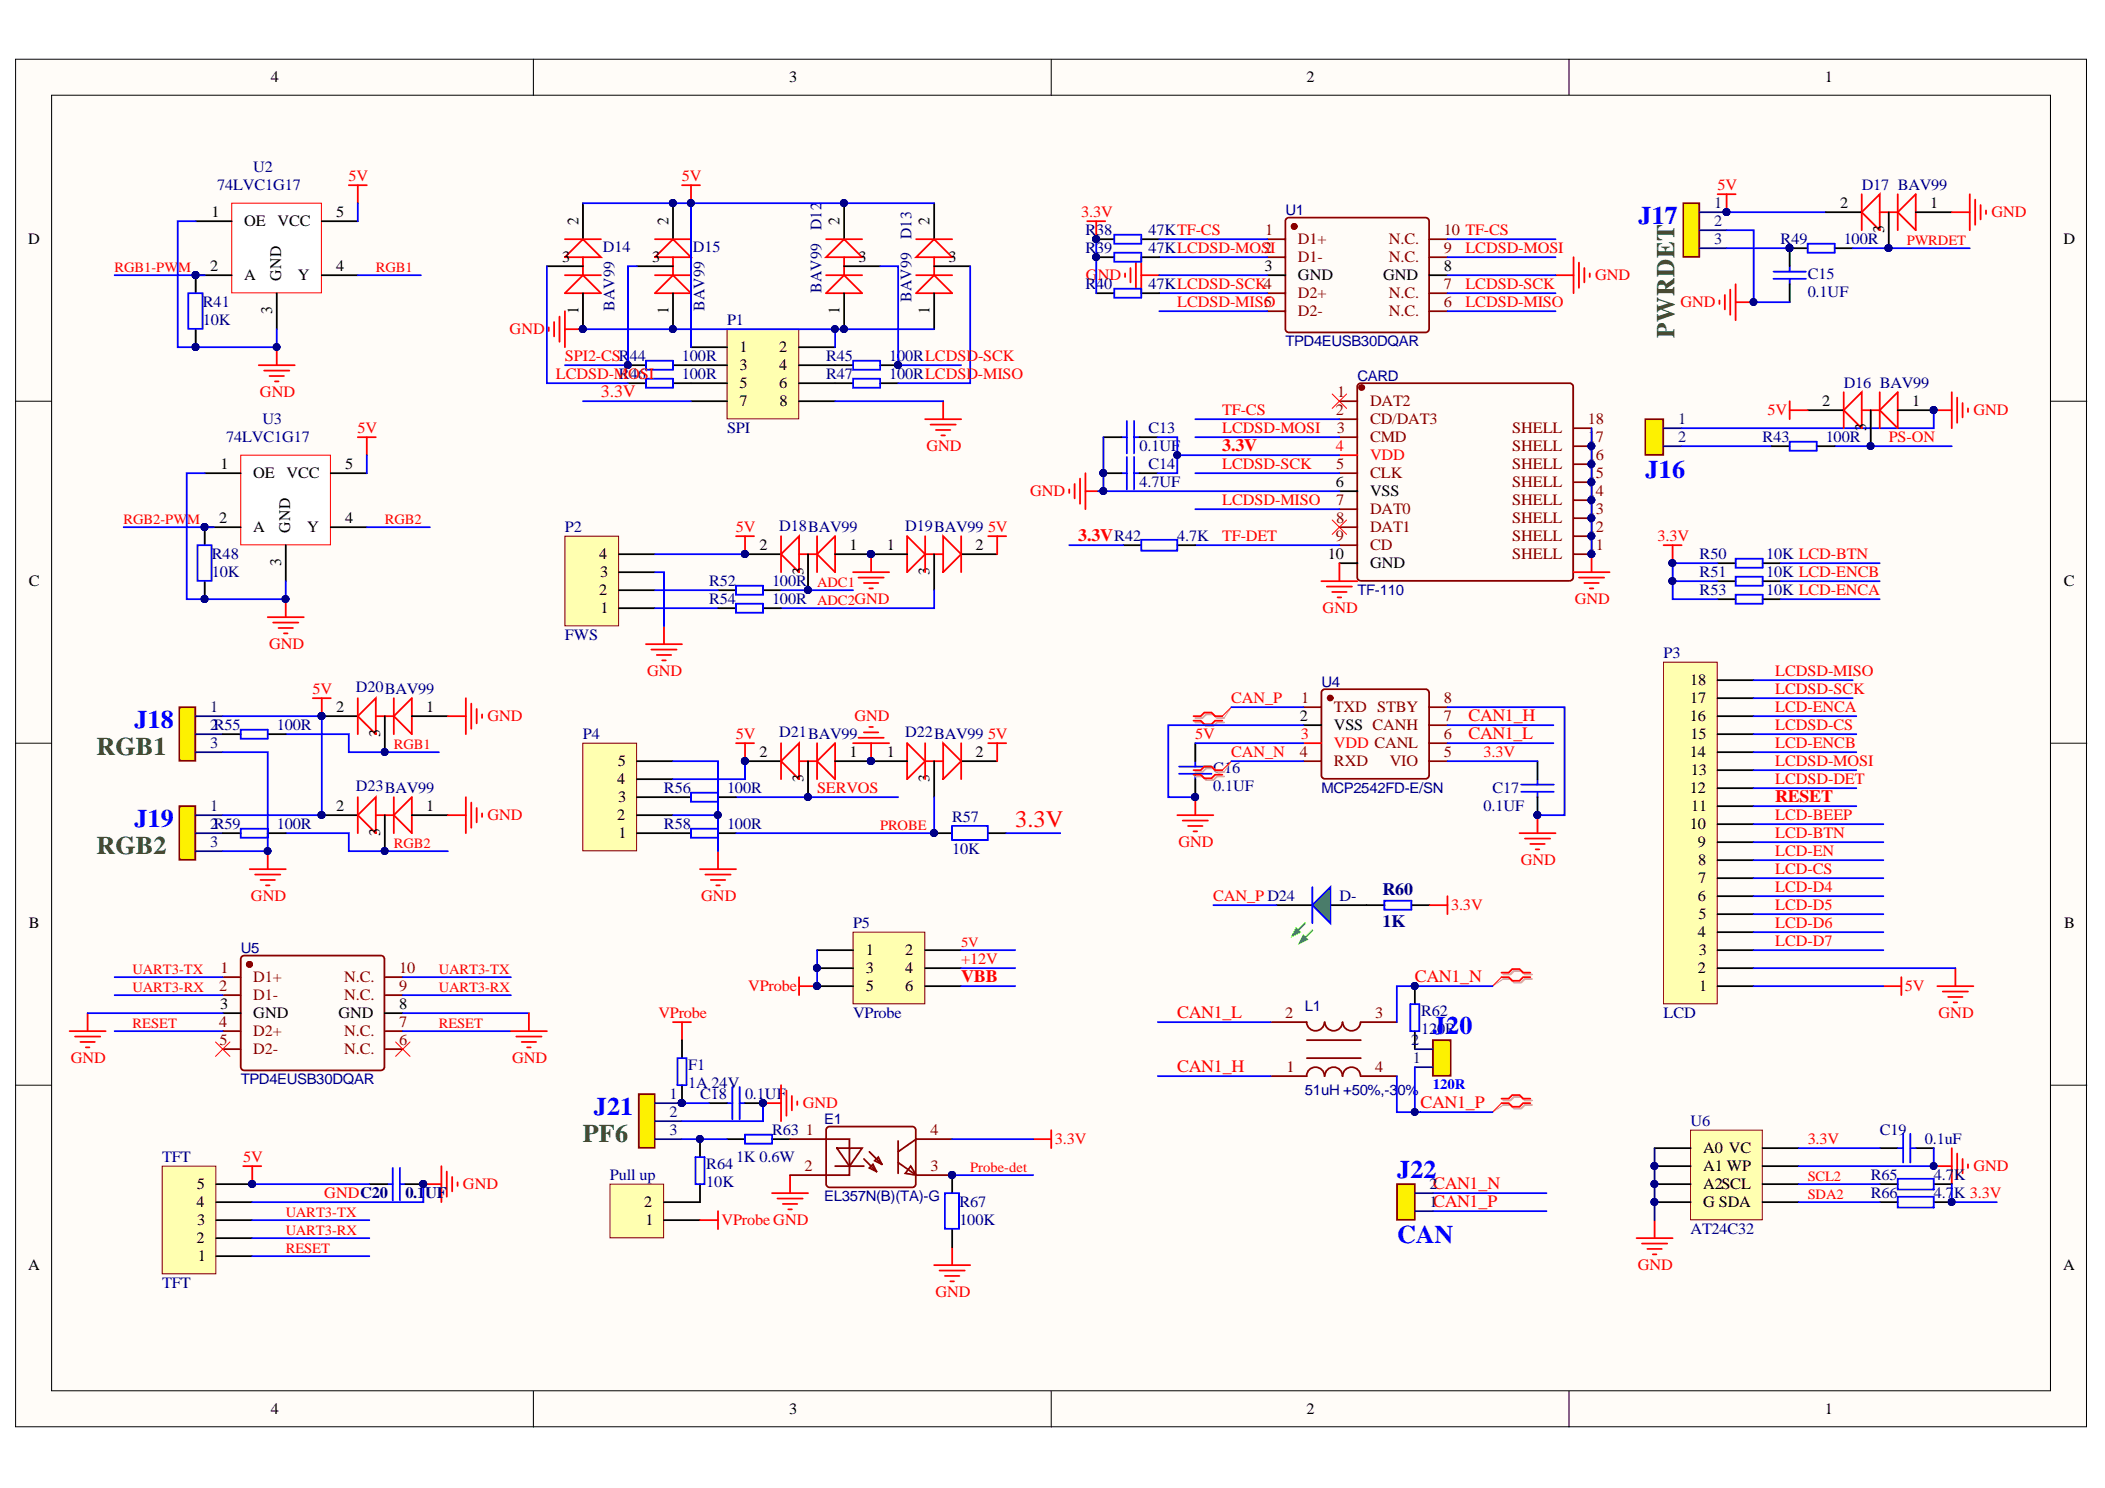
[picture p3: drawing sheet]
<svg xmlns="http://www.w3.org/2000/svg" width="297mm" height="210mm" viewBox="0 0 297 210" stroke-linecap="round" stroke-linejoin="round" font-family="sans-serif">
<defs><g id="words">
<g font-size="3.6" fill="#00f">
<text x="231.2" y="31.6">J17</text>
<text x="232.2" y="67.4">J16</text>
<text x="19" y="102.7">J18</text>
<text x="19" y="116.7">J19</text>
<text x="202.2" y="145.9">J20</text>
<text x="83.8" y="157.3">J21</text>
<text x="197.1" y="166.2">J22</text>
<text x="197.1" y="175.3">CAN</text>
</g>
<g font-size="3.6" fill="#008000">
<text x="236.3" y="47.7" transform="rotate(-90 236.3 47.7)">PWRDET</text>
<text x="13.6" y="106.5">RGB1</text>
<text x="13.6" y="120.5">RGB2</text>
<text x="82.3" y="161.1">PF6</text>
</g>
<text font-size="3.4" fill="#f00" x="143.3" y="116.7">3.3V</text>
<g font-size="2.5" fill="#f00">
<text x="84.8" y="56">3.3V</text>
<text x="172.5" y="63.7">3.3V</text>
<text x="152.2" y="76.4">3.3VR42</text>
<text x="207.2" y="101.7">CAN1_H</text>
<text x="207.2" y="104.3">CAN1_L</text>
<text x="250.5" y="113.2">RESET</text>
<text x="135.6" y="138.6">VBB</text>
<text x="166.1" y="143.6">CAN1_L</text>
<text x="199.7" y="138.6">CAN1_N</text>
<text x="166.1" y="151.3">CAN1_H</text>
<text x="200.4" y="156.3">CAN1_P</text>
</g>
<g font-size="2.5" fill="#000080">
<text x="195.1" y="126.3">R60</text>
<text x="195.1" y="130.8">1K</text>
</g>
<g font-size="2.3">
<text x="81.6" y="31.7" transform="rotate(-90 81.6 31.7)">2</text>
<text x="94.3" y="31.7" transform="rotate(-90 94.3 31.7)">2</text>
<text x="118.5" y="31.7" transform="rotate(-90 118.5 31.7)">2</text>
<text x="131.2" y="31.7" transform="rotate(-90 131.2 31.7)">2</text>
<text x="265.9" y="32.9" transform="rotate(-90 265.9 32.9)">3</text>
<text x="39.7" y="39.6" transform="rotate(-90 39.7 39.6)">GND</text>
<text x="38.4" y="44.3" transform="rotate(-90 38.4 44.3)">3</text>
<text x="81.6" y="44.3" transform="rotate(-90 81.6 44.3)">1</text>
<text x="94.3" y="44.3" transform="rotate(-90 94.3 44.3)">1</text>
<text x="118.5" y="44.3" transform="rotate(-90 118.5 44.3)">1</text>
<text x="131.2" y="44.3" transform="rotate(-90 131.2 44.3)">1</text>
<text x="263.3" y="60.8" transform="rotate(-90 263.3 60.8)">3</text>
<text x="40.9" y="75.1" transform="rotate(-90 40.9 75.1)">GND</text>
<text x="39.7" y="79.9" transform="rotate(-90 39.7 79.9)">3</text>
<text x="113.4" y="81.1" transform="rotate(-90 113.4 81.1)">3</text>
<text x="131.2" y="81.1" transform="rotate(-90 131.2 81.1)">3</text>
<text x="53.7" y="104" transform="rotate(-90 53.7 104)">3</text>
<text x="113.4" y="110.3" transform="rotate(-90 113.4 110.3)">3</text>
<text x="131.2" y="110.3" transform="rotate(-90 131.2 110.3)">3</text>
<text x="53.7" y="118" transform="rotate(-90 53.7 118)">3</text>
</g>
<g font-size="2.3" fill="#000080">
<text x="115.9" y="32.5" transform="rotate(-90 115.9 32.5)">D12</text>
<text x="128.6" y="33.7" transform="rotate(-90 128.6 33.7)">D13</text>
<text x="115.9" y="41.4" transform="rotate(-90 115.9 41.4)">BAV99</text>
<text x="86.7" y="43.9" transform="rotate(-90 86.7 43.9)">BAV99</text>
<text x="99.4" y="43.9" transform="rotate(-90 99.4 43.9)">BAV99</text>
<text x="128.6" y="42.6" transform="rotate(-90 128.6 42.6)">BAV99</text>
<text x="57.2" y="169.1">0.1</text>
<text x="60" y="169.1">UF</text>
</g>
<g font-size="2.2">
<text x="38.2" y="11.6">4</text>
<text x="111.4" y="11.6">3</text>
<text x="184.4" y="11.6">2</text>
<text x="257.5" y="11.6">1</text>
<text x="259.7" y="29.4">2</text>
<text x="272.4" y="29.4">1</text>
<text x="4" y="34.5">D</text>
<text x="29.9" y="30.7">1</text>
<text x="34.5" y="31.9">OE</text>
<text x="39.2" y="31.9">VCC</text>
<text x="47.4" y="30.7">5</text>
<text x="291.2" y="34.5">D</text>
<text x="29.6" y="38.3">2</text>
<text x="34.5" y="39.5">A</text>
<text x="42.1" y="39.5">Y</text>
<text x="47.4" y="38.3">4</text>
<text x="79.3" y="37">3</text>
<text x="92" y="37">3</text>
<text x="121.1" y="37">3</text>
<text x="133.9" y="37">3</text>
<text x="178.5" y="38.3">3</text>
<text x="183.2" y="39.5">GND</text>
<text x="195.2" y="39.5">GND</text>
<text x="203.7" y="38.3">8</text>
<text x="104.4" y="49.7">1</text>
<text x="104.4" y="52.2">3</text>
<text x="110" y="49.7">2</text>
<text x="110" y="52.2">4</text>
<text x="104.4" y="54.8">5</text>
<text x="104.4" y="57.3">7</text>
<text x="110" y="54.8">6</text>
<text x="110" y="57.3">8</text>
<text x="257.1" y="57.3">2</text>
<text x="269.8" y="57.3">1</text>
<text x="31.1" y="66.2">1</text>
<text x="35.7" y="67.5">OE</text>
<text x="40.4" y="67.5">VCC</text>
<text x="48.7" y="66.2">5</text>
<text x="188.5" y="68.7">6</text>
<text x="193.3" y="70">VSS</text>
<text x="30.9" y="73.8">2</text>
<text x="35.7" y="75.1">A</text>
<text x="43.3" y="75.1">Y</text>
<text x="48.7" y="73.8">4</text>
<text x="107.2" y="77.6">2</text>
<text x="119.9" y="77.6">1</text>
<text x="125.2" y="77.6">1</text>
<text x="137.7" y="77.6">2</text>
<text x="4.1" y="82.7">C</text>
<text x="84.5" y="84">2</text>
<text x="84.5" y="78.9">4</text>
<text x="84.7" y="81.4">3</text>
<text x="187.4" y="78.9">10</text>
<text x="193.3" y="80.2">GND</text>
<text x="291.3" y="82.7">C</text>
<text x="84.7" y="86.5">1</text>
<text x="47.4" y="100.5">2</text>
<text x="60.1" y="100.5">1</text>
<text x="183.4" y="101.7">2</text>
<text x="238.5" y="101.7">16</text>
<text x="238.5" y="99.2">17</text>
<text x="238.5" y="96.7">18</text>
<text x="107.2" y="106.8">2</text>
<text x="119.9" y="106.8">1</text>
<text x="125.2" y="106.8">1</text>
<text x="137.7" y="106.8">2</text>
<text x="188.2" y="103">VSS CANH</text>
<text x="238.5" y="106.8">14</text>
<text x="238.5" y="104.3">15</text>
<text x="87.1" y="110.6">4</text>
<text x="87.2" y="108.1">5</text>
<text x="87.2" y="113.2">3</text>
<text x="238.5" y="111.9">12</text>
<text x="238.6" y="109.4">13</text>
<text x="47.4" y="114.4">2</text>
<text x="60.1" y="114.4">1</text>
<text x="87.1" y="115.7">2</text>
<text x="87.3" y="118.3">1</text>
<text x="238.5" y="117">10</text>
<text x="238.7" y="114.4">11</text>
<text x="239.6" y="119.5">9</text>
<text x="239.6" y="124.6">7</text>
<text x="239.6" y="122.1">8</text>
<text x="4.1" y="130.9">B</text>
<text x="239.6" y="127.1">6</text>
<text x="239.7" y="129.7">5</text>
<text x="291.3" y="130.9">B</text>
<text x="122.2" y="134.8">1</text>
<text x="122.2" y="137.3">3</text>
<text x="127.8" y="134.8">2</text>
<text x="127.8" y="137.3">4</text>
<text x="239.6" y="137.3">2</text>
<text x="239.6" y="132.2">4</text>
<text x="239.7" y="134.8">3</text>
<text x="31" y="142.4">3</text>
<text x="35.7" y="143.6">GND</text>
<text x="47.8" y="143.6">GND</text>
<text x="56.3" y="142.4">8</text>
<text x="122.2" y="139.8">5</text>
<text x="127.8" y="139.8">6</text>
<text x="239.8" y="139.8">1</text>
<text x="27.8" y="167.8">5</text>
<text x="240.3" y="162.7">A0 VC</text>
<text x="240.3" y="165.2">A1 WP</text>
<text x="240.3" y="167.8">A2SCL</text>
<text x="27.7" y="170.3">4</text>
<text x="27.8" y="172.8">3</text>
<text x="90.9" y="170.3">2</text>
<text x="91.1" y="172.8">1</text>
<text x="240.3" y="170.3">G SDA</text>
<text x="4" y="179.2">A</text>
<text x="27.7" y="175.4">2</text>
<text x="27.9" y="177.9">1</text>
<text x="291.1" y="179.2">A</text>
<text x="38.2" y="199.5">4</text>
<text x="111.4" y="199.5">3</text>
<text x="184.4" y="199.5">2</text>
<text x="257.5" y="199.5">1</text>
</g>
<g font-size="2.2" fill="#000080">
<text x="30.7" y="26.8">74LVC1G17</text>
<text x="35.7" y="24.3">U2</text>
<text x="262.7" y="26.8">D17 BAV99</text>
<text x="85.1" y="35.5">D14</text>
<text x="97.8" y="35.5">D15</text>
<text x="153.2" y="33.2">R38</text>
<text x="153.2" y="35.7">R39</text>
<text x="162.1" y="33.2">47KTF-CS</text>
<text x="162.1" y="35.7">47KLCDSD-MOSI</text>
<text x="251.3" y="34.5">R49</text>
<text x="260.2" y="34.5">100R</text>
<text x="153.2" y="40.8">R40</text>
<text x="162.1" y="40.8">47KLCDSD-SCK4</text>
<text x="255.1" y="39.3">C15</text>
<text x="255.1" y="41.8">0.1UF</text>
<text x="28.6" y="45.9">10K</text>
<text x="28.6" y="43.4">R41</text>
<text x="102.6" y="45.9">P1</text>
<text x="87.3" y="53.5">R46</text>
<text x="96.2" y="51">100R</text>
<text x="96.2" y="53.5">100R</text>
<text x="116.6" y="51">R45</text>
<text x="116.6" y="53.5">R47</text>
<text x="125.5" y="51">100RLCDSD-SCK</text>
<text x="125.5" y="53.5">100RLCDSD-MISO</text>
<text x="37" y="59.9">U3</text>
<text x="260.2" y="54.8">D16 BAV99</text>
<text x="31.9" y="62.4">74LVC1G17</text>
<text x="102.6" y="61.1">SPI</text>
<text x="160.8" y="63.7">0.1UF</text>
<text x="162.1" y="61.1">C13</text>
<text x="248.7" y="62.4">R43</text>
<text x="257.6" y="62.4">100R</text>
<text x="160.8" y="68.7">4.7UF</text>
<text x="162.1" y="66.2">C14</text>
<text x="79.7" y="75.1">P2</text>
<text x="110" y="74.8">D18BAV99</text>
<text x="127.8" y="74.8">D19BAV99</text>
<text x="166.1" y="76.4">4.7K</text>
<text x="29.9" y="81.4">10K</text>
<text x="29.9" y="78.9">R48</text>
<text x="100" y="82.7">R52</text>
<text x="108.9" y="82.7">100R</text>
<text x="239.8" y="78.9">R50</text>
<text x="239.8" y="81.4">R51</text>
<text x="239.8" y="84">R53</text>
<text x="249.2" y="78.9">10K LCD-BTN</text>
<text x="249.2" y="81.4">10K LCD-ENCB</text>
<text x="249.2" y="84">10K LCD-ENCA</text>
<text x="100" y="85.2">R54</text>
<text x="108.9" y="85.2">100R</text>
<text x="79.7" y="90.3">FWS</text>
<text x="234.8" y="92.9">P3</text>
<text x="50.2" y="97.7">D20BAV99</text>
<text x="39.1" y="103">100R</text>
<text x="82.3" y="104.3">P4</text>
<text x="110" y="104">D21BAV99</text>
<text x="127.8" y="104">D22BAV99</text>
<text x="50.2" y="111.7">D23BAV99</text>
<text x="93.7" y="111.9">R56</text>
<text x="102.6" y="111.9">100R</text>
<text x="171.2" y="109.1">C16</text>
<text x="171.2" y="111.7">0.1UF</text>
<text x="210.6" y="111.9">C17</text>
<text x="39.1" y="117">100R</text>
<text x="93.7" y="117">R58</text>
<text x="102.6" y="117">100R</text>
<text x="134.4" y="116">R57</text>
<text x="209.3" y="114.4">0.1UF</text>
<text x="134.4" y="120.5">10K</text>
<text x="120.4" y="130.9">P5</text>
<text x="189" y="127.1">D-</text>
<text x="120.4" y="143.6">VProbe</text>
<text x="200.5" y="143.4">R62</text>
<text x="234.8" y="143.6">LCD</text>
<text x="200.5" y="145.9">120R</text>
<text x="97.1" y="151">F1</text>
<text x="97.1" y="153.5">1A 24V</text>
<text x="98.8" y="155.1">C18</text>
<text x="105.1" y="155.1">0.1UF</text>
<text x="108.9" y="160.1">R63</text>
<text x="238.6" y="158.9">U6</text>
<text x="265.3" y="160.1">C19</text>
<text x="271.6" y="161.4">0.1uF</text>
<text x="22.9" y="164">TFT</text>
<text x="86.1" y="166.5">Pull up</text>
<text x="99.7" y="165">R64</text>
<text x="99.7" y="167.5">10K</text>
<text x="103.9" y="164">1K 0.6W</text>
<text x="264" y="166.5">R65</text>
<text x="272.9" y="166.5">4.7</text>
<text x="275.7" y="166.5">K</text>
<text x="135.4" y="172.8">100K</text>
<text x="135.4" y="170.3">R67</text>
<text x="264" y="169">R66</text>
<text x="272.9" y="169">4.7</text>
<text x="275.7" y="169">K 3.3V</text>
<text x="238.6" y="174.1">AT24C32</text>
<text x="22.9" y="181.7">TFT</text>
</g>
<g font-size="2.2" fill="#f00">
<text x="49.2" y="25.6">5V</text>
<text x="96.2" y="25.6">5V</text>
<text x="242.4" y="26.8">5V</text>
<text x="152.6" y="30.7">3.3V</text>
<text x="206.8" y="35.7">LCDSD-MOSI</text>
<text x="281" y="30.7">GND</text>
<text x="153.2" y="39.5">GND</text>
<text x="206.8" y="40.8">LCDSD-SCK</text>
<text x="225.1" y="39.5">GND</text>
<text x="71.9" y="47.2">GND</text>
<text x="166.1" y="43.4">LCDSD-MISO</text>
<text x="206.8" y="43.4">LCDSD-MISO</text>
<text x="237.1" y="43.4">GND</text>
<text x="78.4" y="53.5">LCDSD-MOSI</text>
<text x="79.7" y="51">SPI2-CSR44</text>
<text x="36.7" y="56">GND</text>
<text x="172.5" y="58.6">TF-CS</text>
<text x="249.4" y="58.6">5V</text>
<text x="278.5" y="58.6">GND</text>
<text x="50.5" y="61.1">5V</text>
<text x="130.7" y="63.7">GND</text>
<text x="172.5" y="61.1">LCDSD-MOSI</text>
<text x="188.5" y="63.7">4</text>
<text x="193.3" y="64.9">VDD</text>
<text x="266.5" y="62.4">PS-ON</text>
<text x="145.4" y="70">GND</text>
<text x="172.5" y="71.3">LCDSD-MISO</text>
<text x="172.5" y="66.2">LCDSD-SCK</text>
<text x="103.8" y="75.1">5V</text>
<text x="139.4" y="75.1">5V</text>
<text x="172.5" y="76.4">TF-DET</text>
<text x="233.9" y="76.4">3.3V</text>
<text x="186.6" y="86.5">GND</text>
<text x="222.2" y="85.2">GND</text>
<text x="38" y="91.6">GND</text>
<text x="91.3" y="95.4">GND</text>
<text x="250.5" y="95.4">LCDSD-MISO</text>
<text x="44.1" y="97.9">5V</text>
<text x="68.8" y="101.7">GND</text>
<text x="120.6" y="101.7">GND</text>
<text x="173.8" y="99.2">CAN_P</text>
<text x="250.5" y="97.9">LCDSD-SCK</text>
<text x="250.5" y="100.5">LCD-ENCA</text>
<text x="103.8" y="104.3">5V</text>
<text x="139.4" y="104.3">5V</text>
<text x="168.7" y="104.3">5V</text>
<text x="173.8" y="106.8">CAN_N</text>
<text x="183.5" y="104.3">3</text>
<text x="188.2" y="105.6">VDD CANL</text>
<text x="209.3" y="106.8">3.3V</text>
<text x="250.5" y="103">LCDSD-CS</text>
<text x="250.5" y="105.6">LCD-ENCB</text>
<text x="115.3" y="111.9">SERVOS</text>
<text x="250.5" y="108.1">LCDSD-MOSI</text>
<text x="250.5" y="110.6">LCDSD-DET</text>
<text x="68.8" y="115.7">GND</text>
<text x="166.3" y="119.5">GND</text>
<text x="250.5" y="115.7">LCD-BEEP</text>
<text x="250.5" y="118.3">LCD-BTN</text>
<text x="214.6" y="122.1">GND</text>
<text x="250.5" y="120.8">LCD-EN</text>
<text x="250.5" y="123.3">LCD-CS</text>
<text x="250.5" y="125.9">LCD-D4</text>
<text x="35.4" y="127.1">GND</text>
<text x="99" y="127.1">GND</text>
<text x="171.2" y="127.1">CAN_P D24</text>
<text x="204.8" y="128.4">3.3V</text>
<text x="250.5" y="128.4">LCD-D5</text>
<text x="250.5" y="130.9">LCD-D6</text>
<text x="135.6" y="136">+12V</text>
<text x="250.5" y="133.5">LCD-D7</text>
<text x="92.9" y="143.6">VProbe</text>
<text x="105.6" y="139.8">VProbe</text>
<text x="268.8" y="139.8">5V</text>
<text x="273.6" y="143.6">GND</text>
<text x="10" y="150">GND</text>
<text x="72.3" y="150">GND</text>
<text x="113.3" y="156.3">GND</text>
<text x="148.8" y="161.4">3.3V</text>
<text x="255.1" y="161.4">3.3V</text>
<text x="34.3" y="164">5V</text>
<text x="65.3" y="167.8">GND</text>
<text x="278.5" y="165.2">GND</text>
<text x="45.8" y="169">GNDC20</text>
<text x="101.8" y="172.8">VProbe GND</text>
<text x="231.1" y="179.2">GND</text>
<text x="132" y="183">GND</text>
</g>
<g font-size="2.2" fill="#11037f">
<text x="241.9" y="29.4">1</text>
<text x="241.9" y="31.9">2</text>
<text x="241.9" y="34.5">3</text>
<text x="236.8" y="59.9">1</text>
<text x="236.8" y="62.4">2</text>
<text x="29.6" y="100.5">1</text>
<text x="29.6" y="103">2R55</text>
<text x="29.6" y="105.6">3</text>
<text x="29.6" y="114.4">1</text>
<text x="29.6" y="117">2R59</text>
<text x="29.6" y="119.5">3</text>
<text x="199.1" y="147.5">2</text>
<text x="199.3" y="150">1</text>
<text x="94.5" y="155.1">1</text>
<text x="94.5" y="157.6">2</text>
<text x="94.5" y="160.1">3</text>
<text x="201.7" y="167.8">2CAN1_N</text>
<text x="201.7" y="170.3">1CAN1_P</text>
</g>
<g font-size="2.2" fill="#800">
<text x="178.3" y="35.7">2</text>
<text x="178.5" y="33.2">1</text>
<text x="183.2" y="34.5">D1+</text>
<text x="196" y="34.5">N.C.</text>
<text x="203.7" y="35.7">9</text>
<text x="203.7" y="33.2">10 TF-CS</text>
<text x="183.2" y="37">D1-</text>
<text x="196" y="37">N.C.</text>
<text x="203.7" y="40.8">7</text>
<text x="178.4" y="43.4">5</text>
<text x="183.2" y="42.1">D2+</text>
<text x="183.2" y="44.6">D2-</text>
<text x="196" y="44.6">N.C.</text>
<text x="196" y="42.1">N.C.</text>
<text x="203.7" y="43.4">6</text>
<text x="188.5" y="58.6">2</text>
<text x="188.7" y="56">1</text>
<text x="193.3" y="57.3">DAT2</text>
<text x="193.3" y="59.9">CD/DAT3</text>
<text x="224.1" y="59.9">18</text>
<text x="188.6" y="61.1">3</text>
<text x="193.3" y="62.4">CMD</text>
<text x="213.4" y="63.7">SHELL</text>
<text x="213.4" y="61.1">SHELL</text>
<text x="224.1" y="64.9">1</text>
<text x="224.1" y="62.4">1</text>
<text x="225.2" y="64.9">6</text>
<text x="225.2" y="62.4">7</text>
<text x="188.5" y="71.3">7</text>
<text x="188.6" y="66.2">5</text>
<text x="193.3" y="67.5">CLK</text>
<text x="213.4" y="71.3">SHELL</text>
<text x="213.4" y="68.7">SHELL</text>
<text x="213.4" y="66.2">SHELL</text>
<text x="224.1" y="70">1</text>
<text x="224.1" y="67.5">1</text>
<text x="225.2" y="70">4</text>
<text x="225.2" y="67.5">5</text>
<text x="188.5" y="76.4">9</text>
<text x="188.5" y="73.8">8</text>
<text x="193.3" y="72.6">DAT0</text>
<text x="193.3" y="75.1">DAT1</text>
<text x="193.3" y="77.6">CD</text>
<text x="213.4" y="76.4">SHELL</text>
<text x="213.4" y="73.8">SHELL</text>
<text x="224.1" y="77.6">1</text>
<text x="224.1" y="75.1">1</text>
<text x="224.1" y="72.6">1</text>
<text x="225.2" y="77.6">1</text>
<text x="225.2" y="75.1">2</text>
<text x="225.2" y="72.6">3</text>
<text x="213.4" y="78.9">SHELL</text>
<text x="183.6" y="99.2">1</text>
<text x="188.2" y="100.5">TXD STBY</text>
<text x="203.7" y="101.7">7</text>
<text x="203.7" y="99.2">8</text>
<text x="183.4" y="106.8">4</text>
<text x="203.7" y="106.8">5</text>
<text x="203.7" y="104.3">6</text>
<text x="188.2" y="108.1">RXD</text>
<text x="196.1" y="108.1">VIO</text>
<text x="31.1" y="137.3">1</text>
<text x="56.3" y="137.3">10</text>
<text x="30.9" y="139.8">2</text>
<text x="35.7" y="138.6">D1+</text>
<text x="35.7" y="141.1">D1-</text>
<text x="48.6" y="141.1">N.C.</text>
<text x="48.6" y="138.6">N.C.</text>
<text x="56.3" y="139.8">9</text>
<text x="181.4" y="143.6">2</text>
<text x="194.1" y="143.6">3</text>
<text x="30.9" y="144.9">4</text>
<text x="31" y="147.5">5</text>
<text x="35.7" y="146.2">D2+</text>
<text x="35.7" y="148.7">D2-</text>
<text x="48.6" y="148.7">N.C.</text>
<text x="48.6" y="146.2">N.C.</text>
<text x="56.3" y="147.5">6</text>
<text x="56.3" y="144.9">7</text>
<text x="181.6" y="151.3">1</text>
<text x="194.1" y="151.3">4</text>
<text x="113.7" y="160.1">1</text>
<text x="131.3" y="160.1">4</text>
<text x="113.5" y="165.2">2</text>
<text x="131.3" y="165.2">3</text>
</g>
<g font-size="2.1" fill="#000080">
<text x="181.4" y="30.3">U1</text>
<text x="181.4" y="48.9">TPD4EUSB30DQAR</text>
<text x="191.5" y="53.7">CARD</text>
<text x="191.5" y="83.9">TF-110</text>
<text x="186.5" y="96.8">U4</text>
<text x="186.5" y="111.8">MCP2542FD-E/SN</text>
<text x="34" y="134.4">U5</text>
<text x="184.1" y="142.5">L1</text>
<text x="34" y="153">TPD4EUSB30DQAR</text>
<text x="184.1" y="154.5">51uH +50%,-3</text>
<text x="197.2" y="154.5">0%</text>
<text x="116.3" y="158.5">E1</text>
<text x="116.3" y="169.5">EL357N(B)(TA)-G</text>
</g>
<g font-size="2" fill="#f00">
<text x="269.1" y="34.6">PWRDET</text>
<text x="16.2" y="38.4">RGB1-PW</text>
<text x="25.1" y="38.4">M</text>
<text x="53" y="38.4">RGB1</text>
<text x="17.4" y="73.9">RGB2-PW</text>
<text x="26.4" y="73.9">M</text>
<text x="54.3" y="73.9">RGB2</text>
<text x="115.3" y="82.8">ADC1</text>
<text x="115.3" y="85.3">ADC2GND</text>
<text x="55.6" y="105.7">RGB1</text>
<text x="55.6" y="119.6">RGB2</text>
<text x="124.2" y="117.1">PROBE</text>
<text x="18.7" y="137.4">UART3-TX</text>
<text x="61.9" y="137.4">UART3-TX</text>
<text x="135.6" y="133.6">5V</text>
<text x="18.7" y="139.9">UART3-RX</text>
<text x="61.9" y="139.9">UART3-RX</text>
<text x="18.7" y="145">RESET</text>
<text x="61.9" y="145">RESET</text>
<text x="136.9" y="165.3">Probe-det</text>
<text x="255.1" y="166.6">SCL2</text>
<text x="40.3" y="171.7">UART3-TX</text>
<text x="255.1" y="169.1">SDA2</text>
<text x="40.3" y="174.2">UART3-RX</text>
<text x="40.3" y="176.7">RESET</text>
</g>
<text font-size="2" fill="#00f" x="202.2" y="153.7">120R</text>
</g></defs>
<g fill="#fffcf8" stroke="#000" stroke-width=".14">
<path d="M2.2 8.4h292.2v192.9h-292.2z"/>
<path d="M7.3 13.4h282v182.8h-282z"/>
</g>
<path d="M75.3 8.4v5M148.3 8.4v5M221.4 8.4v5M2.2 56.6h5.1M289.4 56.6h5.1M2.2 104.8h5.1M289.4 104.8h5.1M2.2 153.1h5.1M289.4 153.1h5.1M75.3 196.2v5.1M148.3 196.2v5.1M221.4 196.2v5.1" fill="none" stroke="#000" stroke-width=".14"/>
<path d="M150.9 69v.5M151.6 68.3v2M152.4 67.5v3.6M153.2 66.8v5M153.2 69.3h2.5M103.9 104.8h2.5M105.1 104.8v2.6M98.8 122.6h5.1M99.5 123.4h3.6M100.3 124.1h2M101.1 124.9h.5M101.3 120.1v2.5" fill="none" stroke="#f00" stroke-width=".25"/>
<g fill="#000080" stroke="#000080" stroke-width=".14">
<circle cx="155.7" cy="69.3" r=".48"/>
<circle cx="154.7" cy="33.7" r=".48"/>
<circle cx="155.7" cy="66.7" r=".48"/>
<circle cx="131.8" cy="117.5" r=".48"/>
<circle cx="105.1" cy="107.3" r=".48"/>
</g>
<path d="M154.7 33.7h2.5M161 33.7h2.6M155.7 66.8h2.6M155.7 61.7h2.6M160.8 66.8h2.5M160.8 61.7h2.5M131.8 117.5h2.6M139.4 117.5h2.6" fill="none" stroke="#000" stroke-width=".25"/>
<path d="M157.2 33.1h3.8v1.3h-3.8zM159 59.4v4.6M160 59.4v4.6M158.3 66.8h.7M158.3 61.7h.7M159 64.5v4.5M160 66.8h.8M160 64.5v4.5M160 61.7h.8M134.3 116.5h5.1v2h-5.1z" fill="none" stroke="#00f" stroke-width=".25"/>
<path d="M82.2 104.8h7.6v15.2h-7.6z" fill="#ffffb0" stroke="#800000" stroke-width=".14"/>
<path d="M89.9 117.5h5.1M89.9 115h5.1M89.9 112.5h5.1M89.9 109.9h5.1M89.9 107.4h5.1" fill="none" stroke="#000" stroke-width=".25"/>
<path d="M35.2 122.6h5.1M36 123.4h3.6M36.8 124.1h2M37.5 124.9h.5M37.8 120.1v2.5" fill="none" stroke="#f00" stroke-width=".25"/>
<circle cx="37.8" cy="120" r=".48" fill="#000080" stroke="#000080" stroke-width=".14"/>
<path d="M25.3 99.8h2.3v7.5h-2.3z" fill="#fdf101" stroke="#800000" stroke-width=".25"/>
<path d="M27.6 101h3.8M27.6 103.6h3.8M27.6 106.1h3.8" fill="none" stroke="#11037f" stroke-width=".25"/>
<path d="M32.7 28.7h12.7v12.6h-12.7z" fill="#fff" stroke="#f00" stroke-width=".14"/>
<path d="M27.6 31.2h5.1M32.7 38.8h-5.1v2.6M45.4 31.2h5.1M45.4 38.8h5.1M27.6 46.4v2.6M39.1 41.4v5M242.4 79.4h2.5M248.7 79.4h2.6M242.4 82h2.5M242.4 84.5h2.5M248.7 82h2.6M248.7 84.5h2.6" fill="none" stroke="#000" stroke-width=".25"/>
<g fill="#000080" stroke="#000080" stroke-width=".14">
<circle cx="27.6" cy="38.8" r=".48"/>
<circle cx="27.6" cy="49" r=".48"/>
<circle cx="39" cy="49" r=".48"/>
<circle cx="45.4" cy="101" r=".49"/>
<circle cx="236" cy="79.4" r=".49"/>
</g>
<path d="M26.6 41.4h2v5h-2zM244.9 78.8h3.8v1.3h-3.8zM244.9 81.4h3.8v1.2h-3.8zM244.9 83.9h3.8v1.3h-3.8z" fill="none" stroke="#00f" stroke-width=".25"/>
<path d="M49.2 26.1h2.6M50.5 26.1v2.6M36.5 51.5h5.1M37.3 52.3h3.5M38 53h2.1M38.8 53.8h.5M39.1 49v2.5M234.8 76.9h2.5M236 76.9v2.5M44.1 98.5h2.6M45.4 98.5v2.5" fill="none" stroke="#f00" stroke-width=".25"/>
<path d="M25.3 113.7h2.3v7.6h-2.3z" fill="#fdf101" stroke="#800000" stroke-width=".25"/>
<path d="M27.6 115h3.8M27.6 117.5h3.8M27.6 120.1h3.8" fill="none" stroke="#11037f" stroke-width=".25"/>
<path d="M34 64.2h12.6v12.7h-12.6z" fill="#fff" stroke="#f00" stroke-width=".14"/>
<path d="M28.9 66.8h5.1M34 74.4h-5.1v2.5M40.3 76.9v5.1M46.7 66.8h5.1M46.7 74.4h5.1M28.9 82v2.5" fill="none" stroke="#000" stroke-width=".25"/>
<g fill="#000080" stroke="#000080" stroke-width=".14">
<circle cx="28.9" cy="74.3" r=".48"/>
<circle cx="28.9" cy="84.5" r=".48"/>
<circle cx="40.3" cy="84.5" r=".49"/>
</g>
<path d="M27.9 76.9h2v5h-2z" fill="none" stroke="#00f" stroke-width=".25"/>
<path d="M50.5 61.7h2.5M51.8 61.7v2.5M37.8 87.1h5.1M38.5 87.8h3.6M39.3 88.6h2M40.1 89.3h.5M40.3 84.5v2.6" fill="none" stroke="#f00" stroke-width=".25"/>
<path d="M90.1 154.3h2.3v7.6h-2.3z" fill="#fdf101" stroke="#800000" stroke-width=".25"/>
<path d="M92.4 155.6h3.8M92.4 158.2h3.8M92.4 160.7h3.8" fill="none" stroke="#11037f" stroke-width=".25"/>
<g fill="#000080" stroke="#000080" stroke-width=".14">
<circle cx="96.2" cy="155.6" r=".49"/>
<circle cx="107.6" cy="155.6" r=".48"/>
</g>
<path d="M100 155.6h2.6M105.1 155.6h2.6M102.6 160.7h2.5M108.9 160.7h2.6" fill="none" stroke="#000" stroke-width=".25"/>
<path d="M102.6 155.6h.8M103.4 153.3v4.6M104.4 155.6h.7M104.4 153.3v4.6M105.1 160.1h3.8v1.2h-3.8z" fill="none" stroke="#00f" stroke-width=".25"/>
<path d="M232.2 59.1h2.5v5.1h-2.5z" fill="#fdf101" stroke="#800000" stroke-width=".25"/>
<path d="M234.8 60.4h2.5M234.8 62.9h2.5" fill="none" stroke="#11037f" stroke-width=".25"/>
<path d="M272.9 57.9h2.5M275.4 55.3v5.1M276.2 56.1v3.5M276.9 56.8v2.1M277.7 57.6v.5" fill="none" stroke="#f00" stroke-width=".25"/>
<circle cx="272.8" cy="57.8" r=".48" fill="#000080" stroke="#000080" stroke-width=".14"/>
<path d="M79.7 75.6h7.6v12.7h-7.6z" fill="#ffffb0" stroke="#800000" stroke-width=".14"/>
<path d="M87.3 78.2h5.1M87.3 85.8h5.1M87.3 83.3h5.1M87.3 80.7h5.1" fill="none" stroke="#000" stroke-width=".25"/>
<g fill="none" stroke="#f00" stroke-width=".25">
<path d="M96.2 26.1h2.6M97.5 26.1v2.6M77.4 46.2v.5M78.2 45.4v2.1M79 44.7v3.5M79.7 43.9v5.1M79.7 46.4h2.6M130.5 59.1h5.1M131.3 59.9h3.6M133.1 56.6v2.5M132.1 60.7h2M132.8 61.4h.5"/>
<path d="M91.2 90.9h5M91.9 91.6h3.6M92.7 92.4h2M93.4 93.2h.5M93.7 88.3v2.6"/>
</g>
<g fill="#000080" stroke="#000080" stroke-width=".14">
<circle cx="97.5" cy="28.6" r=".48"/>
<circle cx="82.2" cy="46.4" r=".48"/>
</g>
<path d="M102.6 46.4h10.1v12.7h-10.1z" fill="#ffffb0" stroke="#800000" stroke-width=".14"/>
<g fill="none" stroke="#000" stroke-width=".25">
<path d="M97.5 49h5.1M97.5 51.5h5.1M97.5 54.1h5.1M97.5 56.6h5.1M112.8 49h5M112.8 51.5h5M112.8 54.1h5M112.8 56.6h5M189 69.3h2.5M189 79.4h2.5M98.8 160.7v2.5M98.8 167v2.6"/>
<path d="M134.4 165.8v2.5M134.4 173.4v2.5"/>
</g>
<g fill="none" stroke="#800" stroke-width=".25">
<path d="M189 56.6h2.5M189 59.1h2.5M191.6 54.3l.4-.2h29.7l.3 .5-.1 27.1-.4 .2h-29.7l-.3-.5zM189 61.7h2.5M189 66.8h2.5M189 71.8h2.5M189 74.4h2.5M189 76.9h2.5M222 78.2h2.6M222 75.6h2.6M222 73.1h2.6M222 70.6h2.6"/>
<path d="M222 68h2.6M222 65.5h2.6M222 62.9h2.6M222 60.4h2.6M116.6 159.2l.5-.3 11.9 .1 .2 .4v7.8l-.5 .3-11.9-.1-.2-.4zM111.5 160.7h8.4v5.1h-8.4M117.8 164.5h4.1M118.1 162h3.6l-1.8 2.5zM121.9 163.5l1.8 1.8M122.7 164.8l.5-.6 .5 1.1zM122.7 162.5l1.7 1.7M123.4 163.7l.5-.5 .5 1z"/>
<path d="M126.7 164l2.6 1.8M126.7 160.9v4.6M128.5 164.5l.8 1.3-1.5-.3zM129.3 165.8h5.1M134.4 160.7h-5.1l-2.6 1.8"/>
</g>
<circle cx="192.1" cy="54.7" r=".36" fill="#800" stroke="#800" stroke-width=".25"/>
<g fill="none" stroke="#f00" stroke-width=".25">
<path d="M189 64.2h2.5M189 79.4v2.6M224.6 78.2v2.5M186.5 82h5M187.2 82.7h3.6M188 83.5h2M188.7 84.3h.6M222 80.7h5.1M222.8 81.5h3.6M223.6 82.2h2M224.3 83h.5M107.7 155.6h2.5"/>
<path d="M110.2 153.1v5.1M111 153.8v3.6M111.7 154.6v2M112.5 155.4v.5M148.3 159.4v2.6M108.9 168.3h5.1M109.7 169.1h3.6M110.5 169.8h2M111.2 170.6h.5M111.5 165.8v2.5M131.8 178.5h5.1M132.6 179.2h3.5"/>
<path d="M133.3 180h2.1M134.4 175.9v2.6M145.8 160.7h2.5M134.1 180.8h.5"/>
</g>
<g fill="#000080" stroke="#000080" stroke-width=".14">
<circle cx="224.6" cy="78.2" r=".48"/>
<circle cx="224.6" cy="75.6" r=".48"/>
<circle cx="224.6" cy="73.1" r=".48"/>
<circle cx="224.6" cy="70.5" r=".48"/>
<circle cx="224.6" cy="68" r=".48"/>
<circle cx="224.6" cy="65.5" r=".48"/>
<circle cx="224.6" cy="62.9" r=".48"/>
<circle cx="107.6" cy="155.6" r=".48"/>
<circle cx="134.3" cy="165.7" r=".48"/>
<circle cx="98.8" cy="160.7" r=".48"/>
</g>
<path d="M188 55.6l2 2M190 55.6l-2 2M188 73.4l2 2M190 73.4l-2 2" fill="none" stroke="#f00" stroke-width=".14"/>
<path d="M98.1 163.2h1.3v3.8h-1.3zM133.3 168.3h2v5h-2z" fill="none" stroke="#00f" stroke-width=".25"/>
<path d="M86.1 167h7.5v7.6h-7.5z" fill="#ffffb0" stroke="#800000" stroke-width=".14"/>
<path d="M52.1 167h2.6M57.2 167h2.5M93.7 172.1h5.1M93.7 169.6h5.1" fill="none" stroke="#000" stroke-width=".25"/>
<path d="M34.3 164.5h2.6M35.6 164.5v2.5M59.7 167h2.6M62.3 164.5v5.1M63 165.3v3.5M63.8 166v2.1M64.6 166.8v.5" fill="none" stroke="#f00" stroke-width=".25"/>
<g fill="#000080" stroke="#000080" stroke-width=".14">
<circle cx="59.7" cy="167" r=".48"/>
<circle cx="35.6" cy="167" r=".48"/>
</g>
<path d="M54.7 167h.7M55.4 164.8v4.5M56.4 167h.8M56.4 164.8v4.5" fill="none" stroke="#00f" stroke-width=".25"/>
<path d="M22.9 164.5h7.6v15.2h-7.6z" fill="#ffffb0" stroke="#800000" stroke-width=".14"/>
<path d="M30.5 177.2h5.1M30.5 174.7h5.1M30.5 172.1h5.1M30.5 169.6h5.1M30.5 167h5.1" fill="none" stroke="#000" stroke-width=".25"/>
<circle cx="35.6" cy="167" r=".48" fill="#000080" stroke="#000080" stroke-width=".14"/>
<path d="M230.9 174.7h5.1M231.7 175.4h3.6M232.5 176.2h2M233.2 176.9h.5M233.5 172.1v2.6" fill="none" stroke="#f00" stroke-width=".25"/>
<path d="M238.6 159.4h10.1v12.7h-10.1z" fill="#ffffb0" stroke="#800000" stroke-width=".14"/>
<g fill="none" stroke="#000" stroke-width=".25">
<path d="M168.7 104.8v2.6M168.7 109.9v2.6M183.9 102.3h2.6M217 107.4v2.5M217 112.5v2.5M199.7 139.1v2.6M199.7 145.5v2.5M233.5 162h5.1M233.5 164.5h5.1M233.5 167h5.1M233.5 169.6h5.1M248.7 162h5.1"/>
<path d="M248.7 164.5h5.1M248.7 167h5.1M248.7 169.6h5.1M265.3 162h2.5M265.3 167h2.5M265.3 169.6h2.5M270.3 162h2.6M272.9 167h2.5M272.9 169.6h2.5"/>
</g>
<g fill="#000080" stroke="#000080" stroke-width=".14">
<circle cx="233.5" cy="164.5" r=".48"/>
<circle cx="233.5" cy="167" r=".48"/>
<circle cx="233.5" cy="169.6" r=".48"/>
<circle cx="272.8" cy="164.5" r=".48"/>
<circle cx="275.4" cy="169.6" r=".48"/>
<circle cx="199.6" cy="139.1" r=".48"/>
<circle cx="168.6" cy="112.4" r=".49"/>
<circle cx="216.9" cy="115" r=".48"/>
</g>
<g fill="none" stroke="#f00" stroke-width=".25">
<path d="M166.1 115h5.1M166.9 115.8h3.6M167.7 116.5h2M168.4 101.7h1l.5 .5h1.1l.5-.5h1M168.4 101h1l.5-.5h1.1l.5 .5h1M168.4 109.3h1l.5 .5h1.1l.5-.5h1M168.4 108.6h1l.5-.5h1.1l.5 .5h1M168.4 117.3h.5M168.7 112.5v2.5M183.9 104.8h2.6M214.4 117.5h5.1M215.2 118.3h3.5"/>
<path d="M215.9 119.1h2.1M216.7 119.8h.5M217 115v2.5M211.9 137.2h1l.5-.5h1l.5 .5h1M211.9 137.8h1l.5 .6h1l.5-.6h1M211.9 155h1l.5-.5h1l.5 .5h1M211.9 155.6h1l.5 .5h1l.5-.5h1M272.9 164.5h2.5M275.4 162v5M276.2 162.7v3.6M276.9 163.5v2M277.7 164.2v.6"/>
</g>
<g fill="none" stroke="#00f" stroke-width=".25">
<path d="M166.4 109.2h4.6M166.4 108.1h4.6M168.7 107.4v.7M168.7 109.2v.7M214.7 111.7h4.5M214.7 110.7h4.5M217 109.9v.8M217 111.7v.8M199 141.7h1.3v3.8h-1.3zM268.6 159.9v4.1M269.6 159.9v4.1M267.8 166.3h5.1v1.5h-5.1z"/>
<path d="M267.8 168.8h5.1v1.5h-5.1zM267.8 162h.8M269.6 162h.7"/>
</g>
<g fill="none" stroke="#800" stroke-width=".25">
<path d="M183.9 99.8h2.6M186.5 97.5l.5-.3 14.4 .1 .3 .4-.1 11.9-.4 .3-14.5-.1-.2-.4zM201.7 99.8h2.6M183.9 107.4h2.6M201.7 107.4h2.6M201.7 104.8h2.6M201.7 102.3h2.6M179.3 151.8h5.1M179.3 144.2h5.1M184.4 149.3h7.6M184.4 146.7h7.6M186.9 151.8a1.26 1.26 0 0 0-1.3-1.3 1.26 1.26 0 0 0-1.2 1.3"/>
<path d="M186.9 144.2a1.26 1.26 0 0 1-1.3 1.2 1.26 1.26 0 0 1-1.2-1.2M189.4 151.8a1.25 1.25 0 0 0-1.2-1.3 1.25 1.25 0 0 0-1.3 1.3M189.4 144.2a1.25 1.25 0 0 1-1.2 1.2 1.25 1.25 0 0 1-1.3-1.2M192 151.8a1.26 1.26 0 0 0-1.3-1.3 1.26 1.26 0 0 0-1.2 1.3M192 144.2a1.26 1.26 0 0 1-1.3 1.2 1.26 1.26 0 0 1-1.2-1.2M192 151.8h5.1M192 144.2h5.1"/>
</g>
<circle cx="187.7" cy="98.5" r=".36" fill="#800" stroke="#800" stroke-width=".25"/>
<path d="M168.7 101.9h1l.5 .5h1l.5-.5h1M168.7 101.3h1l.5-.5h1l.5 .5h1M168.7 109.5h1l.5 .5h1l.5-.5h1M168.7 108.9h1l.5-.5h1l.5 .5h1M212.1 137.5h1l.6-.5h1l.5 .5h1M212.1 138.1h1l.6 .5h1l.5-.5h1M212.1 155.2h1l.6-.5h1l.5 .5h1M212.1 155.9h1l.6 .5h1l.5-.5h1" fill="none" stroke="#d0a19e" stroke-width=".25"/>
<path d="M173.8 99.8l-1.1 1.5M173.8 107.4l-1.1 1.5M212.1 138.1l-1.5 1M212.1 155.9l-1.5 1" fill="none" stroke="#d0a19e" stroke-width=".14"/>
<path d="M173.8 99.8l-1.3 1.2M173.8 107.4l-1.3 1.2M211.9 137.8l-1.3 1.3M211.9 155.6l-1.3 1.3" fill="none" stroke="#f00" stroke-width=".14"/>
<path d="M237.5 28.7h2.3v7.5h-2.3z" fill="#fdf101" stroke="#800000" stroke-width=".25"/>
<path d="M239.8 29.9h3.8M239.8 32.5h3.8M239.8 35h3.8" fill="none" stroke="#11037f" stroke-width=".25"/>
<g fill="#000080" stroke="#000080" stroke-width=".14">
<circle cx="243.6" cy="29.9" r=".48"/>
<circle cx="252.5" cy="35" r=".48"/>
<circle cx="247.4" cy="42.6" r=".48"/>
</g>
<path d="M255.1 35h-2.6v2.6M258.9 35h2.5M252.5 40.1v2.5" fill="none" stroke="#000" stroke-width=".25"/>
<path d="M250.3 39.3h4.5M250.3 38.3h4.5M252.5 37.6v.7M252.5 39.3v.8M255.1 34.4h3.8v1.2h-3.8z" fill="none" stroke="#00f" stroke-width=".25"/>
<path d="M242.4 27.4h2.5M243.6 27.4v2.5M242.6 42.4v.5M243.4 41.6v2M244.2 40.9v3.5M244.9 40.1v5.1M244.9 42.6h2.6" fill="none" stroke="#f00" stroke-width=".25"/>
<path d="M234.8 93.4h7.5v48.2h-7.5z" fill="#ffffb0" stroke="#800000" stroke-width=".14"/>
<g fill="none" stroke="#000" stroke-width=".25">
<path d="M242.4 98.5h5.1M242.4 95.9h5.1M242.4 118.8h5.1M242.4 116.3h5.1M242.4 113.7h5.1M242.4 111.2h5.1M242.4 108.6h5.1M242.4 106.1h5.1M242.4 103.6h5.1M242.4 101h5.1M242.4 139.1h5.1M242.4 136.6h5.1"/>
<path d="M242.4 134h5.1M242.4 131.5h5.1M242.4 129h5.1M242.4 126.4h5.1M242.4 123.9h5.1M242.4 121.3h5.1"/>
</g>
<path d="M265.8 139.1h2.5M268.3 137.8v2.6M273.4 139.1h5.1M274.1 139.9h3.6M275.9 136.6v2.5M274.9 140.6h2M275.7 141.4h.5" fill="none" stroke="#f00" stroke-width=".25"/>
<g fill="none" stroke="#00f" stroke-width=".25">
<path d="M16.2 38.8h12.7M27.6 31.2h-2.5v17.8h14v-2.6M50.5 28.7v2.5M50.5 38.8h8.9M243.6 29.9h14M261.4 35h16.6M82.3 56.6h15.2M117.8 56.6h15.3M168.7 59.1h20.3M272.9 57.9v2.5h-35.6M17.4 74.4h12.8M28.9 66.8h-2.6v17.7h14v-2.5"/>
<path d="M51.8 64.2v2.6M51.8 74.4h8.9M92.4 78.2h12.7M155.7 61.7v7.6h-.8M155.7 69.3h33.3M163.3 61.7h2.8v5.1h-2.8M166.1 64.2h22.9M168.7 61.7h20.3M168.7 66.8h20.3M168.7 71.8h20.3M224.6 60.4v17.8M242.4 79.4h-6.4v5.1h6.4"/>
<path d="M251.3 79.4h14M92.4 80.7h1.3v7.6M173.8 99.8h10.1M204.3 99.8h16.5v15.2h-3.8M236 82h6.4M247.5 95.9h13.9M247.5 98.5h13.9M251.3 82h14M251.3 84.5h14M31.4 101h14v14h-14M31.4 106.1h6.4v14h-6.4M95 107.4h6.3v12.7"/>
<path d="M95 115h6.3M142 117.5h7.6M168.7 104.8h15.2M173.8 107.4h10.1M183.9 102.3h-19v10.2h3.8M204.3 104.8h14.9M204.3 107.4h12.7M204.3 102.3h14.9M247.5 118.8h18.3M247.5 116.3h18.3M247.5 101h14.4M247.5 106.1h14.4"/>
<path d="M247.5 111.2h14.4M247.5 113.7h14.4M247.5 103.6h14.4M247.5 108.6h14.4M247.5 121.3h18.3M247.5 123.9h18.3M247.5 126.4h18.3M247.5 129h18.3M247.5 131.5h18.3M247.5 134h18.3M247.5 136.6h28.4M96.2 155.6h3.8"/>
<path d="M107.7 155.6v2.6h-11.5M163.4 144.2h15.9M163.4 151.8h15.9M35.6 174.7h16.5M35.6 172.1h16.5M35.6 167h16.5M35.6 177.2h16.5M59.7 167v2.6h-24.1M96.2 160.7h6.4M134.4 160.7h11.4M134.4 165.8h11.4M253.8 167h11.5"/>
<path d="M253.8 162h11.5M253.8 169.6h11.5M272.9 162v2.5h-19.1M275.4 167v2.6h6.4"/>
</g>
<g fill="#000080" stroke="#000080" stroke-width=".14">
<circle cx="101.3" cy="115" r=".49"/>
<circle cx="27.6" cy="49" r=".48"/>
<circle cx="27.6" cy="38.8" r=".48"/>
<circle cx="39" cy="49" r=".48"/>
<circle cx="236" cy="82" r=".49"/>
<circle cx="45.4" cy="115" r=".49"/>
<circle cx="45.4" cy="101" r=".49"/>
<circle cx="28.9" cy="84.5" r=".48"/>
<circle cx="28.9" cy="74.3" r=".48"/>
<circle cx="40.3" cy="84.5" r=".49"/>
<circle cx="272.8" cy="57.8" r=".48"/>
<circle cx="105.1" cy="78.2" r=".48"/>
<circle cx="224.6" cy="78.2" r=".48"/>
<circle cx="224.6" cy="75.6" r=".48"/>
<circle cx="224.6" cy="73.1" r=".48"/>
<circle cx="224.6" cy="70.5" r=".48"/>
<circle cx="224.6" cy="68" r=".48"/>
<circle cx="224.6" cy="65.5" r=".48"/>
<circle cx="224.6" cy="62.9" r=".48"/>
<circle cx="37.8" cy="120" r=".48"/>
<circle cx="166.1" cy="64.2" r=".48"/>
<circle cx="155.7" cy="66.7" r=".48"/>
<circle cx="155.7" cy="69.3" r=".48"/>
<circle cx="236" cy="79.4" r=".49"/>
<circle cx="96.2" cy="155.6" r=".49"/>
<circle cx="134.3" cy="165.7" r=".48"/>
<circle cx="107.6" cy="155.6" r=".48"/>
<circle cx="98.8" cy="160.7" r=".48"/>
<circle cx="59.7" cy="167" r=".48"/>
<circle cx="35.6" cy="167" r=".48"/>
<circle cx="233.5" cy="164.5" r=".48"/>
<circle cx="233.5" cy="167" r=".48"/>
<circle cx="233.5" cy="169.6" r=".48"/>
<circle cx="272.8" cy="164.5" r=".48"/>
<circle cx="275.4" cy="169.6" r=".48"/>
<circle cx="168.6" cy="112.4" r=".49"/>
<circle cx="216.9" cy="115" r=".48"/>
<circle cx="266.5" cy="35" r=".49"/>
<circle cx="243.6" cy="29.9" r=".48"/>
</g>
<path d="M233.5 162v10.1" fill="none" stroke="#000080" stroke-width=".25"/>
<path d="M120.4 131.5h10.1v10.1h-10.1z" fill="#ffffb0" stroke="#800000" stroke-width=".14"/>
<g fill="none" stroke="#000" stroke-width=".25">
<path d="M77.2 37.6h5.1M82.3 28.7v5M89.9 37.6h5.1M95 28.7v5M119.1 37.6h5.1M119.1 28.7v5M131.8 28.7v5M131.8 37.6h5.1M154.7 36.3h2.5M161 36.3h2.6M178.8 38.8h2.6M201.7 38.8h2.6"/>
<path d="M257.6 29.9h5.1M266.5 29.9v5.1M270.3 29.9h5.1M82.3 41.4v5M88.6 51.5h2.6M88.6 54.1h2.6M95 51.5h2.5M95 54.1h2.5M95 41.4v5M117.8 51.5h2.6M117.8 54.1h2.6M119.1 41.4v5"/>
<path d="M124.2 51.5h2.5M124.2 54.1h2.5M131.8 41.4v5M154.7 41.4h2.5M161 41.4h2.6M255.1 57.9h5.1M264 57.9v5M267.8 57.9h5.1M105.1 78.2h5.1M114 78.2v5.1M117.8 78.2h10.2M131.8 78.2v5.1"/>
<path d="M135.6 78.2h5.1M158.5 76.9h2.5M166.1 76.9h2.6M250 62.9h2.5M256.4 62.9h2.5M101.3 83.3h2.6M101.3 85.8h2.6M107.7 83.3h2.5M107.7 85.8h2.5M31.4 103.6h2.6M31.4 117.5h2.6M37.8 103.6h2.5"/>
<path d="M37.8 117.5h2.5M45.4 101h5.1M45.4 115h5.1M54.3 101v5.1M54.3 115v5.1M58.1 101h5.1M58.1 115h5.1M95 117.5h2.5M95 112.5h2.5M101.3 117.5h2.6M101.3 112.5h2.6M105.1 107.4h5.1"/>
<path d="M114 107.4v5.1M117.8 107.4h10.2M131.8 107.4v5.1M135.6 107.4h5.1M115.3 134h5.1M115.3 136.6h5.1M115.3 139.1h5.1M130.5 134h5.1M130.5 136.6h5.1M130.5 139.1h5.1M180.1 127.7h5.1M187.7 127.7h7.7"/>
<path d="M199.2 127.7h2.5M31.4 142.9h2.6M54.3 142.9h2.5M96.2 146.7v2.6M96.2 153.1v2.5"/>
</g>
<g fill="#000080" stroke="#000080" stroke-width=".14">
<circle cx="115.3" cy="136.5" r=".48"/>
<circle cx="115.3" cy="139.1" r=".48"/>
<circle cx="96.2" cy="155.6" r=".49"/>
<circle cx="154.7" cy="36.3" r=".48"/>
<circle cx="154.7" cy="33.7" r=".48"/>
<circle cx="122.9" cy="78.2" r=".49"/>
<circle cx="105.1" cy="78.2" r=".48"/>
<circle cx="114" cy="83.2" r=".48"/>
<circle cx="266.5" cy="35" r=".49"/>
<circle cx="252.5" cy="35" r=".48"/>
<circle cx="247.4" cy="42.6" r=".48"/>
<circle cx="272.8" cy="57.8" r=".48"/>
<circle cx="264" cy="62.9" r=".48"/>
<circle cx="45.4" cy="101" r=".49"/>
<circle cx="54.3" cy="106.1" r=".48"/>
<circle cx="45.4" cy="115" r=".49"/>
<circle cx="54.3" cy="120" r=".48"/>
<circle cx="122.9" cy="107.3" r=".49"/>
<circle cx="105.1" cy="107.3" r=".48"/>
<circle cx="114" cy="112.4" r=".48"/>
<circle cx="131.8" cy="117.5" r=".48"/>
<circle cx="88.6" cy="51.5" r=".48"/>
<circle cx="126.7" cy="51.5" r=".48"/>
<circle cx="94.9" cy="46.4" r=".48"/>
<circle cx="94.9" cy="28.6" r=".48"/>
<circle cx="82.2" cy="46.4" r=".48"/>
<circle cx="97.5" cy="28.6" r=".48"/>
<circle cx="117.8" cy="46.4" r=".48"/>
<circle cx="119.1" cy="46.4" r=".48"/>
<circle cx="119.1" cy="28.6" r=".48"/>
</g>
<g fill="none" stroke="#f00" stroke-width=".25">
<path d="M79.7 36.3l2.6-2.6 2.5 2.6zM79.7 38.8h5.1M79.7 33.7h5.1M82.3 36.3v2.5M92.4 36.3l2.6-2.6 2.5 2.6zM92.4 38.8h5.1M92.4 33.7h5.1M95 36.3v2.5M116.6 36.3l2.5-2.6 2.6 2.6zM116.6 38.8h5.1M116.6 33.7h5.1M119.1 36.3v2.5"/>
<path d="M129.3 36.3l2.5-2.6 2.6 2.6zM129.3 38.8h5.1M129.3 33.7h5.1M131.8 36.3v2.5M153.4 31.2h2.6M154.7 31.2v2.5M158.8 38.6v.5M159.5 37.8v2M160.3 37v3.6M161 38.8h2.6M161 36.3v5.1M219.5 38.8h2.5"/>
<path d="M222 36.3v5.1M222.8 37v3.6M223.6 37.8v2M224.3 38.6v.5M262.7 29.9l2.6-2.5v5.1zM262.7 27.4v5.1M265.3 29.9h2.5M267.8 29.9l2.5-2.5v5.1zM267.8 27.4v5.1M275.4 29.9h2.6M278 27.4v5.1M278.7 28.2v3.5"/>
<path d="M279.5 28.9v2.1M280.2 29.7v.5M79.7 41.4l2.6-2.6 2.5 2.6zM92.4 41.4l2.6-2.6 2.5 2.6zM116.6 41.4l2.5-2.6 2.6 2.6zM129.3 41.4l2.5-2.6 2.6 2.6zM252.5 57.9h2.6M252.5 56.6v2.5M260.2 57.9l2.5-2.6v5.1zM260.2 55.3v5.1M262.7 57.9h2.6M265.3 57.9l2.5-2.6v5.1z"/>
<path d="M265.3 55.3v5.1M103.9 75.6h2.5M105.1 75.6v2.6M110.2 78.2l2.6-2.6v5.1zM110.2 75.6v5.1M112.8 78.2h2.5M115.3 78.2l2.5-2.6v5.1zM115.3 75.6v5.1M122.9 78.2v2.5M128 75.6l2.5 2.6-2.5 2.5zM130.5 78.2h2.6M130.5 75.6v5.1"/>
<path d="M133.1 75.6l2.5 2.6-2.5 2.5zM135.6 75.6v5.1M139.4 75.6h2.6M140.7 75.6v2.6M50.5 98.5v5.1M55.6 98.5v5.1M65.7 98.5v5.1M66.5 99.2v3.6M120.4 80.7h5.1M121.1 81.5h3.6M121.9 82.2h2M122.7 83h.5"/>
<path d="M50.5 101l2.5-2.5v5.1zM50.5 115l2.5-2.5v5zM50.5 112.5v5M53 101h2.6M53 115h2.6M55.6 101l2.5-2.5v5.1zM55.6 115l2.5-2.5v5zM55.6 112.5v5M63.2 101h2.5M63.2 115h2.5M65.7 112.5v5M66.5 113.2v3.6"/>
<path d="M67.3 100v2M67.3 114v2M68 100.8v.5M68 114.7v.5M110.2 107.4l2.6-2.6v5.1zM110.2 104.8v5.1M112.8 107.4h2.5M115.3 107.4l2.5-2.6v5.1zM115.3 104.8v5.1M120.4 104.8h5.1M121.1 104.1h3.6M121.9 103.3h2"/>
<path d="M122.7 102.6h.5M122.9 104.8v2.6M128 104.8l2.5 2.6-2.5 2.5zM130.5 104.8v5.1M130.5 107.4h2.6M133.1 104.8l2.5 2.6-2.5 2.5zM135.6 104.8v5.1M139.4 104.8h2.6M140.7 104.8v2.6M112.8 137.8v2.6M112.8 139.1h2.5M9.8 145.5h5.1"/>
<path d="M10.6 146.2h3.5M11.3 147h2.1M12.1 147.7h.5M12.4 142.9v2.6M72.1 145.5h5.1M72.9 146.2h3.5M73.6 147h2.1M74.4 147.7h.5M74.6 142.9v2.6M95 144.2h2.5M96.2 144.2v2.5M98.8 172.1h2.5"/>
<path d="M101.3 170.8v2.6"/>
</g>
<g fill="none" stroke="#00f" stroke-width=".25">
<path d="M77.2 37.6v16.5h11.4M82.3 28.7h15.2v20.3M89.9 37.6h-1.3v13.9h-8.9M97.5 28.7h34.3M124.2 37.6h2.5v13.9h8.9M136.9 37.6v16.5h-10.2M154.7 33.7v7.7M157.2 35.6h3.8v1.3h-3.8zM163.6 33.7h15.2M163.6 36.3h15.2M163.6 38.8h15.2M204.3 33.7h15.2"/>
<path d="M204.3 36.3h15.2M204.3 38.8h15.2M243.6 32.5h3.9v10.1h5M243.6 35h8.9M82.3 46.4h35.5v2.6M91.2 50.9h3.8v1.3h-3.8zM91.2 53.4h3.8v1.3h-3.8zM117.8 46.4h14M120.4 50.9h3.8v1.3h-3.8zM120.4 53.4h3.8v1.3h-3.8zM157.2 40.7h3.8v1.3h-3.8zM163.6 41.4h15.2"/>
<path d="M163.6 43.9h15.2M204.3 41.4h15.2M204.3 43.9h15.2M150.9 76.9h7.6M161 76.1h5.1v1.6h-5.1zM168.7 76.9h20.3M237.3 62.9h12.7M252.5 62.3h3.9v1.3h-3.9zM258.9 62.9h16.5M92.4 83.3h8.9M92.4 85.8h8.9M103.9 82.6h3.8v1.3h-3.8z"/>
<path d="M103.9 85.2h3.8v1.2h-3.8zM110.2 83.3h10.2M131.8 83.3v2.5h-21.6M34 102.9h3.8v1.3h-3.8zM34 116.9h3.8v1.3h-3.8zM40.3 103.6h8.9v2.5h12.7M40.3 117.5h8.9v2.6h14M97.5 111.8h3.8v1.3h-3.8zM97.5 116.9h3.8v1.3h-3.8zM103.9 112.5h22.8M105.1 107.4v2.5h-10.1M131.8 112.5v5h-27.9"/>
<path d="M16.2 137.8h15.2M56.8 137.8h15.3M115.3 134v5.1M135.6 134h7.7M135.6 136.6h7.7M135.6 139.1h7.7M195.4 127.1h3.8v1.2h-3.8zM12.4 142.9h19M16.2 140.4h15.2M16.2 145.5h15.2M56.8 140.4h15.3M56.8 145.5h15.3"/>
<path d="M56.8 142.9h17.8M95.6 149.3h1.3v3.8h-1.3z"/>
</g>
<g fill="#800" stroke="#800" stroke-width=".25">
<circle cx="182.6" cy="31.9" r=".36"/>
<circle cx="35.2" cy="136" r=".36"/>
</g>
<g fill="none" stroke="#800" stroke-width=".25">
<path d="M178.8 33.7h2.6M178.8 36.3h2.6M181.4 30.9l.5-.2 19.5 .1 .3 .4-.1 15.4-.4 .3-19.6-.1-.2-.4zM201.7 33.7h2.6M201.7 36.3h2.6M178.8 41.4h2.6M178.8 43.9h2.6M201.7 41.4h2.6M201.7 43.9h2.6M31.4 137.8h2.6M34 135l.5-.2 19.5 .1 .3 .4-.1 15.4-.5 .3-19.5-.1-.2-.4zM54.3 137.8h2.5"/>
<path d="M31.4 140.4h2.6M31.4 145.5h2.6M31.4 148h2.6M54.3 140.4h2.5M54.3 145.5h2.5M54.3 148h2.5"/>
</g>
<path d="M185.2 127.7l2.5-2.6v5.1z" fill="#0f0"/>
<path d="M185.2 127.7l2.5-2.6v5.1z" fill="none" stroke="#00f" stroke-width=".25"/>
<path d="M184.2 130.2l-1.8 1.8M185.2 131.2l-1.8 1.8" fill="none" stroke="#0f0" stroke-width=".25"/>
<path d="M182.9 131l.5 .5-1 .5z" fill="#0f0"/>
<path d="M182.9 131l.5 .5-1 .5z" fill="none" stroke="#0f0" stroke-width=".25"/>
<path d="M183.9 132l.5 .5-1 .5z" fill="#0f0"/>
<path d="M183.9 132l.5 .5-1 .5z" fill="none" stroke="#0f0" stroke-width=".25"/>
<path d="M171.2 127.7h8.9M185.2 125.1v5.1M210.6 139.1h-13.5v5.1" fill="none" stroke="#00f" stroke-width=".25"/>
<path d="M201.7 127.7h2.6M204.3 126.4v2.6" fill="none" stroke="#f00" stroke-width=".25"/>
<circle cx="199.6" cy="139.1" r=".48" fill="#000080" stroke="#000080" stroke-width=".14"/>
<path d="M202.2 146.7h2.5v5.1h-2.5z" fill="#fdf101" stroke="#800000" stroke-width=".25"/>
<path d="M199.7 150.5h2.5M199.7 148h2.5" fill="none" stroke="#11037f" stroke-width=".25"/>
<path d="M197.1 151.8v5.1h2.6M199.7 150.5v6.4h10.9M202.2 168.3h16M202.2 170.8h16" fill="none" stroke="#00f" stroke-width=".25"/>
<circle cx="199.6" cy="156.9" r=".48" fill="#000080" stroke="#000080" stroke-width=".14"/>
<path d="M30.4 147l2 2M32.4 147l-2 2M55.8 147l2.1 2M57.9 147l-2.1 2" fill="none" stroke="#f00" stroke-width=".14"/>
<path d="M197.1 167h2.5v5.1h-2.5z" fill="#fdf101" stroke="#800000" stroke-width=".25"/>
<path d="M199.7 170.8h2.5M199.7 168.3h2.5" fill="none" stroke="#11037f" stroke-width=".25"/>
<path d="M247.5 139.1h18.3" fill="none" stroke="#00f" stroke-width=".25"/>
<use href="#words"/>
</svg>
